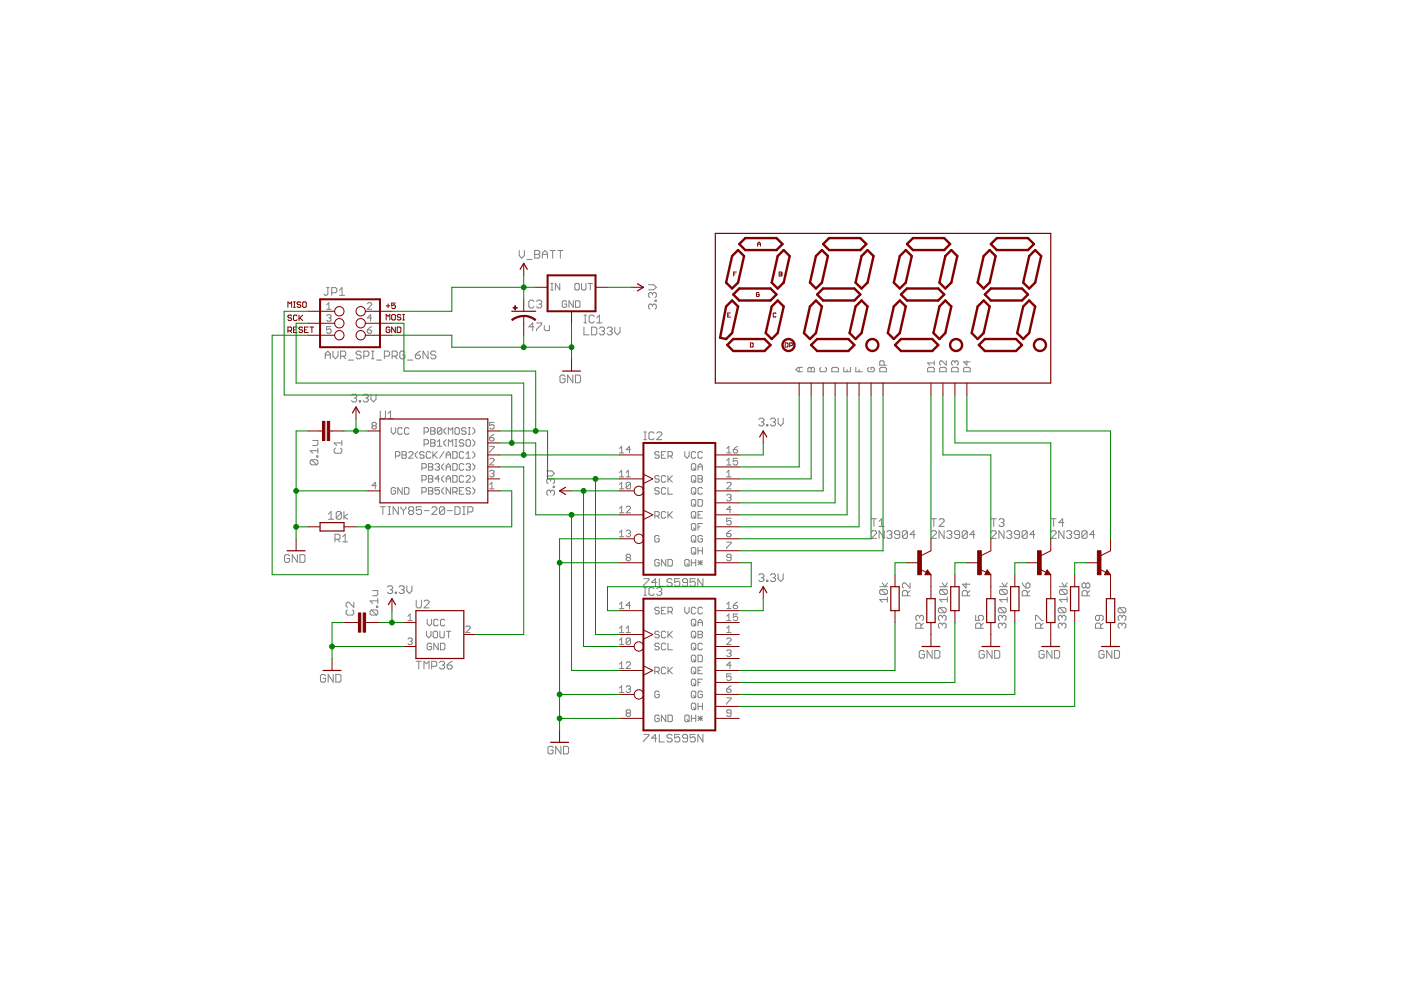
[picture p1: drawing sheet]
<svg xmlns="http://www.w3.org/2000/svg" width="297mm" height="210mm" viewBox="0 0 297 210" stroke-linecap="round" stroke-linejoin="round" font-family="sans-serif">
<g fill="none" stroke="#808080" stroke-width=".21">
<path d="M110.1 53.1v1.1l.5 .5 .6-.5v-1.1M111.7 55h1.1M113.4 53.1h.8l.2 .3v.3l-.2 .2 .2 .3v.3l-.2 .2h-.8zM113.4 53.9h.8M115 53.9h1.1M115 54.7v-1l.5-.6 .6 .6v1M116.6 53.1h1.1M117.2 53.1v1.6M118.3 53.1h1.1M118.8 53.1v1.6M69 76.1v-1.1l.5-.6 .5 .6v1.1M69 75.2h1"/>
<path d="M69.2 61h.6M69.3 67l.2-.3h.5l.2 .3-.2 .4M69.3 64.6l.4-.4v1.4M69.3 65.6h.9M69.5 61v1.3l-.3 .3h-.2l-.3-.3M69.7 67.4h.3M70 67.4l.2 .2-.2 .5h-.5l-.2-.2M70.2 69.3h-.9v.7l.7-.3 .2 .3v.4l-.2 .3h-.5l-.2-.3M70.3 62.1h.8l.3-.3v-.5l-.3-.3h-.8v1.6M70.6 74.4v1.1l.5 .6 .6-.6v-1.1M72 62.6h1M72 61.5l.5-.5v1.6"/>
<path d="M72.2 75.5h.8l.3-.3v-.5l-.3-.3h-.8v1.7M72.8 75.5l.5 .6M73.9 76.3h1.1M76.6 74.7l-.3-.3h-.5l-.3 .3v.3l.3 .2h.5l.3 .3v.3l-.3 .3h-.5l-.3-.3M77.1 75.5h.9l.2-.3v-.5l-.2-.3h-.9v1.7M77.9 64.4l.2-.2h.5l.2 .2v.2l-.9 1h.9M77.9 70h.7l.2 .4-.2 .3h-.5l-.2-.3zM78.8 74.4h.5M78.8 76.1h.5M78.8 67.4h-.9l.7-.7v1.4M78.8 69.3l-.9 .7M79 74.4v1.7"/>
<path d="M79.9 76.3h1M81.5 75.5h.8l.3-.3v-.5l-.3-.3h-.8v1.7M83.1 75.5h.8l.3-.3v-.5l-.3-.3h-.8v1.7M83.7 75.5l.5 .6M85.9 74.7l-.3-.3h-.6l-.2 .3v1.1l.2 .3h.6l.3-.3v-.6h-.6M86.4 76.3h1.1M88.1 75.2h.8l.2 .3v.3l-.2 .3h-.6l-.2-.3zM89.1 74.4l-.5 .3-.5 .5M90.8 74.4v1.7l-1.1-1.7v1.7M92.4 74.7l-.3-.3h-.5l-.3 .3v.3l.3 .2h.5l.3 .3v.3l-.3 .3h-.5l-.3-.3M113.2 63.9l-.3-.3h-.5l-.3 .3v1.1l.3 .3h.5l.3-.3M113.2 69.3h-1.1l.8-.8v1.6"/>
<path d="M113.7 63.9l.3-.3h.6l.3 .3v.3l-.3 .3M113.7 68.5h1.2v.2l-1.2 1.1v.3M114.3 64.5h.3M114.6 64.5l.3 .2v.3l-.3 .3h-.6l-.3-.3M115.4 69v.8l.3 .3h.8v-1.1M116.8 61.5h.5M116.8 60.1h.5M117 60.1v1.4M118.7 60.1v1.4l-.9-1.4v1.4M119.8 79.8l-.3-.3h-.5l-.3 .3v1.1l.3 .3h.5l.3-.3v-.6h-.5M120.1 64l-.2-.2h-.5l-.2 .2v.9l.2 .3h.5l.2-.3v-.4h-.4M121.5 79.5v1.7l-1.1-1.7v1.7"/>
<path d="M121.6 63.8v1.4l-1-1.4v1.4M121.9 60.3l.2-.2h.5l.2 .2v1l-.2 .2h-.5l-.2-.2zM122 79.5h.8l.3 .3v1.1l-.3 .3h-.8zM122 63.8h.7l.3 .2v.9l-.3 .3h-.7zM123.3 60.1v1.2l.2 .2h.5l.2-.2v-1.2M123.8 69.4v1.6h1.1M123.8 68.5h.6M123.8 66.8h.6M124.1 66.8v1.7M124.7 60.1h.9M125.2 60.1v1.4M125.4 69.4h.9l.2 .2v1.1l-.2 .3h-.9z"/>
<path d="M126 67.1l-.3-.3h-.5l-.3 .3v1.1l.3 .3h.5l.3-.3M126.5 68.5h1.1M126.5 67.4l.6-.6v1.7M127.1 69.6l.2-.2h.6l.3 .2v.3l-.3 .3M127.6 70.2h.3M127.9 70.2l.3 .2v.3l-.3 .3h-.6l-.2-.3M128.7 69.6l.3-.2h.5l.3 .2v.3l-.3 .3M129.3 70.2h.2M129.5 70.2l.3 .2v.3l-.3 .3h-.5l-.3-.3M130.3 69.4v1l.6 .6 .5-.6v-1M137.5 60.4h1.1l.5 .5-.5 .5h-1.1M138.3 64.7l-.3-.2h-.2l-.3 .2v.6l.3 .3"/>
<path d="M138.3 62.3l-.3-.3h-.2l-.3 .3v.5l.3 .3M138.3 64.7l.3-.2h.3l.2 .2v.6l-.2 .3M138.3 62.3v.2M138.3 64.7v.3M138.3 62.3l.3-.3h.3l.2 .3v.5l-.2 .3M138.9 63.6h.2v.3h-.2zM169.4 77.9v.9M170.1 77.9h-.9l-.5 .5 .5 .4h.9M171.5 77.9l.5 .2 .4-.2 .3 .2v.7h-1.4v-.7zM172 78.1v.7M174.1 77.9l-.3 .2v.5l.3 .2h.9l.2-.2v-.5l-.2-.2M176.6 77.9h.9l.3 .2v.7h-1.4v-.7z"/>
<path d="M178.9 77.9v.9h1.4v-.9M179.6 78.4v.4M181.4 77.9v.9h1.4M182.1 78.4v.4M184.2 77.9l-.2 .2v.5l.2 .2h.9l.3-.2v-.5l-.3-.2h-.4v.5M186.8 77.9h.9l.2 .2v.7h-1.4v-.7zM187.5 77.4v-.7l-.3-.2h-.4l-.3 .2v.7h1.4M196.7 78.1l.2-.2h.9l.3 .2v.7h-1.4zM198.1 76.5v.9M198.1 77h-1.4l.4 .4M199.5 77.9h.9l.2 .2v.7h-1.4v-.7zM200.6 76.5v.9l-.9-.9-.5 .2v.5l.3 .2"/>
<path d="M201.8 78.1l.2-.2h.9l.3 .2v.7h-1.4zM202.5 76.7l-.3-.2-.4 .2v.5l.2 .2M202.5 76.7l.2-.2 .5 .2v.5l-.3 .2M202.5 76.7v.3M204.3 78.1l.2-.2h1l.2 .2v.7h-1.4zM205 76.5v.9l-.7-.7h1.4M66 97.5l-.2 .2v.6l.2 .3h1.1M66 97.5h1.1l.3 .2v.6l-.3 .3M66 97.5l1.1 1.1M66.3 93.4h1.1v.8l-.3 .3h-.8M67.1 96.6h.3v.3h-.3zM67.4 95v1.1"/>
<path d="M67.4 95.6h-1.6l.5 .5M71.1 95l-.3 .3v.5l.3 .3h1.1l.3-.3v-.5l-.3-.3M72.5 93.9h-1.7l.6 .6M72.5 93.4v1.1M74.5 83.9l.3-.3h.6l.2 .3v.2l-.2 .3M75.1 84.4h.3M75.4 84.4l.2 .3v.2l-.2 .3h-.6l-.3-.3M76.2 84.9h.3v.3h-.3zM77 83.9l.3-.3h.5l.3 .3v.2l-.3 .3M77.5 84.4h.3M77.8 84.4l.3 .3v.2l-.3 .3h-.5l-.3-.3M78.6 83.6v1.1l.6 .5 .5-.5v-1.1"/>
<path d="M79.1 90.3l-.2-.3 .2-.4h.5l.2 .2-.2 .5M79.1 90.3l-.2 .2 .2 .5h.5l.2-.3-.2-.4M79.1 90.3h.5M80.6 87.1v1.4l.3 .3h.5l.3-.3v-1.4M82.3 88.8h1.1M82.3 87.7l.5-.6v1.7M83 90.7v.9l.4 .5 .5-.5v-.9M83.8 96.7h.7l.3-.2v-.5l-.3-.2h-.7v1.4M85.2 95.8h.7l.3 .2-.3 .5 .3 .4-.3 .3h-.7zM85.2 96.5h.7M85.3 90.9l-.3-.2h-.4l-.3 .2v.9l.3 .3h.4l.3-.3M86.6 96l.3-.2h.4l.3 .2v.2l-1 1h1"/>
<path d="M86.7 90.9l-.2-.2h-.5l-.2 .2v.9l.2 .3h.5l.2-.3M88.5 95.8l-.4 .4v.5l.4 .5M89.5 99.2h.6l.3-.2v-.5l-.3-.2h-.6v1.4M89.9 96l-.2-.2h-.5l-.2 .4 .2 .3h.5l.2 .4-.2 .3h-.5l-.2-.3M89.9 91.6h.7l.2-.2v-.5l-.2-.2h-.7v1.4M89.9 94.1h.7l.2-.2v-.4l-.2-.3h-.7v1.4M90.8 98.3h.7l.3 .2-.3 .5 .3 .5-.3 .2h-.7zM90.8 99h.7M91.3 96l-.2-.2h-.5l-.2 .2v.9l.2 .3h.5l.2-.3M91.3 90.7h.7l.2 .2-.2 .5 .2 .4-.2 .3h-.7zM91.3 93.2h.7l.2 .3-.2 .4 .2 .5-.2 .2h-.7zM91.3 93.9h.7"/>
<path d="M91.3 91.4h.7M91.8 95.8v1.4M92 96.5l.7 .7M92.2 98.5l.3-.2h.4l.3 .2-.3 .5M92.7 99h.2M92.7 95.8l-.9 .9M92.7 93.7l.5-.5v1.4M92.7 94.6h1M92.9 99l.3 .2-.3 .5h-.4l-.3-.2M93.7 90.9l-.3-.2h-.4l-.3 .2v.9M93.7 90.9v.9l-.3 .3h-.4l-.3-.3M93.7 90.9l-1 .9"/>
<path d="M94.1 98.3l-.4 .5v.4l.4 .5M94.1 95.8l-.9 1.4M94.6 96.5h.9M94.6 99h.9M94.6 93.2l-.5 .5v.4l.5 .5M94.6 90.7l-.5 .4v.5l.5 .5M94.6 97.2v-1l.5-.4 .4 .4v1M94.6 99.7v-.9l.5-.5 .4 .5v.9M95.1 94.6v-1.4l.4 .5 .5-.5v1.4M95.1 92.1v-1.4l.4 .4 .5-.4v1.4M96 95.8h.7l.2 .2v.9l-.2 .3h-.7zM96 98.3h.7l.2 .2v1l-.2 .2h-.7z"/>
<path d="M96.5 93.2h.4M96.5 94.6h.4M96.7 90.7h.5l.2 .2v.9l-.2 .3h-.5l-.2-.3v-.9zM96.7 93.2v1.4M98.3 93.5l-.2-.3h-.5l-.2 .3 .2 .4h.5l.2 .2-.2 .5h-.5l-.2-.2M98.3 96l-.2-.2h-.5l-.2 .2v.9l.2 .3h.5l.2-.3M98.3 98.5l-.2-.2h-.5l-.2 .2v1l.2 .2h.5l.2-.2M98.8 98.5l.2-.2h.5l.2 .2-.2 .5M98.8 90.9l-.2-.2h-.5l-.2 .2 .2 .5h.5l.2 .2-.2 .5h-.5l-.2-.3M98.8 97.2h.9M98.8 96.2l.5-.4v1.4M99 93.2h.5l.2 .3v.9l-.2 .2h-.5l-.2-.2v-.9z"/>
<path d="M99.3 99h.2M99.3 90.7h.4M99.3 92.1h.4M99.5 99l.2 .2-.2 .5h-.5l-.2-.2M99.5 90.7v1.4M100.2 98.3l.5 .5v.4l-.5 .5M100.2 95.8l.5 .4v.5l-.5 .5M100.2 90.7l.5 .4v.5l-.5 .5M100.2 93.2l.5 .5v.4l-.5 .5M103.8 97.4l.3-.2h.4l.3 .2v.2l-1 1h1M103.8 99.9l.3-.2h.4l.3 .2-.3 .5M103.8 94.6h1v.3l-1 .9v.2"/>
<path d="M103.8 92.8h.7l.3 .5-.3 .2h-.4l-.3-.2zM104.8 89.6h-1v.7l.5-.3 .5 .3v.4l-.3 .3h-.4l-.3-.3M104.8 92.1l-1 .7M115.9 99.8h1.1l.6 .6-.6 .5h-1.1M131.3 95.1l.5-.5v1.4M131.3 96h1M133.7 95.3h-.9l.7-.7v1.4M136.5 93.2h.6M136.5 91.6h.6M136.8 91.6v1.6M138.7 91.9l-.3-.3h-.5l-.3 .3v1l.3 .3h.5l.3-.3M139.2 91.9l.3-.3h.5l.3 .3v.2l-1.1 1.1h1.1"/>
<path d="M139.8 96l-.3-.2h-.4l-.3 .2 .3 .5h.4l.3 .2-.3 .5h-.4l-.3-.3M140.2 96.5h.5M141.2 95.8h-1v1.4h1M141.6 96.7h.7l.3-.2v-.5l-.3-.2h-.7v1.4M142.1 96.7l.5 .5M145.2 95.8v.9l.4 .5 .5-.5v-.9M146.8 98.3h.5l.2 .2v1l-.2 .2h-.5l-.2-.2v-1zM147 99.2l.5 .5M147.5 96l-.2-.2h-.5l-.2 .2v.9l.2 .3h.5l.2-.3M148 99.7v-.9l.5-.5 .4 .5v.9M148 99h.9M148.9 96l-.2-.2h-.5l-.2 .2v.9l.2 .3h.5l.2-.3"/>
<path d="M154.1 95.1l.4-.5v1.4M154.1 97.6l.4-.4v1.4M154.1 96h.9M154.1 98.6h.9M155.5 95.3h.7l.2 .5-.2 .2h-.5l-.2-.2zM156.4 94.6l-.9 .7M156.4 97.2h-.9v.7l.7-.3 .2 .3v.4l-.2 .3h-.5l-.2-.3M160.9 88.9l.2-.2h.6l.3 .2v.3l-.3 .3M161.4 89.5h.3M161.7 89.5l.3 .2v.3l-.3 .3h-.6l-.2-.3M162.5 90h.3v.3h-.3zM163.3 88.9l.3-.2h.5l.3 .2v.3l-.3 .3"/>
<path d="M163.9 89.5h.2M164.1 89.5l.3 .2v.3l-.3 .3h-.5l-.3-.3M165 88.7v1l.5 .6 .6-.6v-1M61.4 117.9l-.3-.3h-.5l-.3 .3v1.1l.3 .2h.5l.3-.2v-.6h-.5M63 117.6v1.6l-1-1.6v1.6M63.6 117.6h.8l.3 .3v1.1l-.3 .2h-.8zM69.6 109l.6-.5v1.6M69.6 110.1h1.1M71 114.3h.8l.3-.2v-.6l-.3-.2h-.8v1.6M71.5 114.3l.6 .6M72.4 108.7v1.1l-.3 .3h-.6l-.2-.3M72.4 108.7l-.3-.2h-.6l-.2 .2v1.1"/>
<path d="M72.4 108.7l-1.1 1.1M72.6 114.9h1.1M72.6 113.8l.6-.5v1.6M72.9 108.5v1.6M73.7 109l-.8 .6 .8 .5M79.8 103h-.9l.7-.7v1.4M80.6 107.4h1.1M81.2 107.4v1.7M82.3 107.4h.5M82.3 109.1h.5M82.5 107.4v1.7M83.9 103.6l-.2-.2h-.5l-.2 .2v.9l.2 .3h.5l.2-.3v-.4h-.5"/>
<path d="M84.5 107.4v1.7l-1.1-1.7v1.7M85 107.4v.3l.5 .6M85.3 103.4v1.4l-1-1.4v1.4M85.5 108.3v.8M85.8 103.4h.7l.2 .2v.9l-.2 .3h-.7zM86.1 107.4v.3l-.6 .6M86.9 108.3l-.3-.3v-.3l.3-.3h.5l.3 .3v.3l-.3 .3M86.9 108.3l-.3 .2v.3l.3 .3h.5l.3-.3v-.3l-.3-.2M86.9 108.3h.5M89.4 107.4h-1.1v.9l.5-.3h.3l.3 .3v.5l-.3 .3h-.6l-.2-.3M89.5 104.3h.6l.3-.2v-.5l-.3-.2h-.6v1.4M89.5 101.8h.6l.3-.3v-.4l-.3-.3h-.6v1.4"/>
<path d="M89.9 108.3h1.1M90.8 103.4h.7l.3 .2-.3 .5 .3 .4-.3 .3h-.7zM90.8 100.8h.7l.3 .3-.3 .4 .3 .5-.3 .2h-.7zM90.8 101.5h.7M90.8 104.1h.7M91.5 107.7l.3-.3h.6l.2 .3v.3l-1.1 1.1h1.1M93.2 101.5h-1l.7-.7v1.4M93.2 103.4h-1v.7l.7-.3 .3 .3v.4l-.3 .3h-.4l-.3-.3M94.1 103.4l-.4 .4v.5l.4 .5M94.1 100.8l-.4 .5v.5l.4 .4M94.3 107.7l-.3-.3h-.5l-.3 .3v1.1M94.3 107.7v1.1l-.3 .3h-.5l-.3-.3"/>
<path d="M94.3 107.7l-1.1 1.1M94.6 101.5h.9M94.6 102.2v-.9l.5-.5 .4 .5v.9M94.8 108.3h1.1M95.5 103.4v1.4l-.9-1.4v1.4M96 104.3h.7l.2-.2v-.5l-.2-.2h-.7v1.4M96 100.8h.7l.2 .3v.9l-.2 .2h-.7zM96.5 107.4h.8l.2 .3v1.1l-.2 .3h-.8zM96.5 104.3l.4 .5M97.4 104.1h.5M98.1 107.4h.5M98.1 109.1h.5"/>
<path d="M98.3 101.1l-.2-.3h-.5l-.2 .3v.9l.2 .2h.5l.2-.2M98.3 103.4h-.9v1.4h.9M98.4 107.4v1.7M98.8 101.1l.2-.3h.5l.2 .3v.2l-.9 .9h.9M99.2 108.5h.8l.3-.2v-.6l-.3-.3h-.8v1.7M99.7 103.6l-.2-.2h-.5l-.2 .4 .2 .3h.5l.2 .4-.2 .3h-.5l-.2-.3M100.2 103.4l.5 .4v.5l-.5 .5M100.2 100.8l.5 .5v.5l-.5 .4M103.8 103.7h1M103.8 102.7l.5-.4v1.4M104.3 100.4h.2M104.5 100.4l.3 .2-.3 .5h-.4l-.3-.2"/>
<path d="M116.7 104.2l-.2-.3h-.3l-.3 .3v.6l.3 .2M116.7 101.7l-.2-.2h-.3l-.3 .2v.6l.3 .3M116.7 104.2l.3-.3h.3l.3 .3v.6l-.3 .2M116.7 101.7v.3M116.7 104.2v.3M116.7 101.7l.3-.2h.3l.3 .2v.6l-.3 .3M117.3 103.1h.3v.3h-.3zM131.3 101.1h1M131.3 103.7h1M131.3 113.8h1M131.3 102.7l.5-.4v1.4M131.3 100.2l.5-.5v1.4"/>
<path d="M131.3 107.8l.5-.5v1.4M131.3 112.9l.5-.5v1.4M131.3 108.7h1M132.8 101.1h.9M132.8 107.6l.2-.3h.5l.2 .3v.2l-.9 .9h.9M132.8 112.6l.2-.2h.5l.2 .2-.2 .5M132.8 100.2l.4-.5v1.4M133 118.2l-.2 .2 .2 .5h.5l.2-.2-.2-.5M133 118.2l-.2-.2 .2-.5h.5l.2 .2-.2 .5M133 118.2h.5M133.2 113.1h.3M133.5 113.1l.2 .2-.2 .5h-.5l-.2-.2"/>
<path d="M133.7 102.5l-.2-.2h-.5l-.2 .2v.9M133.7 102.5v.9l-.2 .3h-.5l-.2-.3M133.7 102.5l-.9 .9M138.8 109.4h.7l.3-.2v-.5l-.3-.2h-.7v1.4M139.3 109.4l.5 .5M139.8 101.1l-.3-.3h-.4l-.3 .3 .3 .4h.4l.3 .3-.3 .4h-.4l-.3-.2M139.8 103.6l-.3-.2h-.4l-.3 .2 .3 .5h.4l.3 .2-.3 .5h-.4l-.3-.3M139.8 113.8l-.3-.3h-.4l-.3 .3v.9l.3 .2h.4l.3-.2v-.5h-.5M139.8 118.9l-.3-.3h-.4l-.3 .3v.9l.3 .2h.4l.3-.2v-.5h-.5M141.2 108.7l-.3-.2h-.4l-.3 .2v.9l.3 .3h.4l.3-.3M141.2 101.1l-.3-.3h-.4l-.3 .3v.9l.3 .2h.4l.3-.2M141.2 103.6l-.3-.2h-.4l-.3 .2v.9l.3 .3h.4l.3-.3"/>
<path d="M141.2 118.6v1.4l-1-1.4v1.4M141.6 103.4v1.4h1M141.6 100.8v1.4M141.6 108.5v1.4M141.6 118.6h.7l.3 .3v.9l-.3 .2h-.7zM141.9 101.5l.7 .7M141.9 109.2l.7 .7M142.6 100.8l-1 1M142.6 108.5l-1 .9M145.2 118.9l.2-.3h.5l.2 .3v.9l-.2 .2h-.5l-.2-.2zM145.6 119.5l.5 .5M146.6 118.6v1.4"/>
<path d="M146.6 119.3h.9M146.8 108.5h.5l.2 .2v.9l-.2 .3h-.5l-.2-.3v-.9zM146.8 103.4h.5l.2 .2v.9l-.2 .3h-.5l-.2-.3v-.9zM146.8 100.8h.5l.2 .3v.9l-.2 .2h-.5l-.2-.2v-.9zM146.8 105.9h.5l.2 .3v.9l-.2 .2h-.5l-.2-.2v-.9zM146.8 111h.5l.2 .2v1l-.2 .2h-.5l-.2-.2v-1zM146.8 113.5h.5l.2 .3v.9l-.2 .2h-.5l-.2-.2v-.9zM146.8 116.1h.5l.2 .2v.9l-.2 .3h-.5l-.2-.3v-.9zM147 101.8l.5 .4M147 104.3l.5 .5M147 106.8l.5 .5M147 109.4l.5 .5"/>
<path d="M147 111.9l.5 .5M147 114.5l.5 .4M147 117l.5 .5M147.5 118.6v1.4M148 100.8h.7l.2 .3-.2 .4 .2 .5-.2 .2h-.7zM148 105.9h.7l.2 .3v.9l-.2 .2h-.7zM148 116.1v1.4M148 101.5h.7M148 109.2h.5M148 111.7h.5M148 116.8h.9M148 119.3h.9"/>
<path d="M148 118.9l.9 .9M148.5 118.9v.9M148.9 108.5h-.9v1.4h.9M148.9 103.6l-.2-.2h-.5l-.2 .2v.9l.2 .3h.5l.2-.3M148.9 111h-.9v1.4M148.9 113.8l-.2-.3h-.5l-.2 .3v.9l.2 .2h.5l.2-.2v-.5h-.4M148.9 116.1v1.4M148.9 118.9l-.9 .9M154.1 102.5l.2-.2h.5l.2 .2v.2l-.9 1h.9M154.1 100.2l.4-.5v1.4M154.1 101.1h.9M154.1 105l.2-.2h.5l.2 .2-.2 .5"/>
<path d="M154.1 113.1h.7l.2 .5-.2 .2h-.5l-.2-.2zM154.1 115h.9v.2l-.9 .9v.3M154.5 105.5h.3M154.8 105.5l.2 .2-.2 .5h-.5l-.2-.2M155 108h-.9l.7-.7v1.4M155 109.9h-.9v.7l.7-.3 .2 .3v.4l-.2 .3h-.5l-.2-.3M155 118.2h-.7l-.2-.2 .2-.5h.5l.2 .2v1l-.2 .2h-.5l-.2-.2M155 112.4l-.9 .7M184.7 112.8l.3-.3h.6l.2 .3v.3l-1.1 1.1h1.1M184.7 110h1.1M185.3 110v1.6M186.4 111.6h1.1"/>
<path d="M186.4 110.5l.5-.5v1.6M187.5 112.5v1.7l-1.1-1.7v1.7M188 112.8l.3-.3h.5l.3 .3v.3l-.3 .2M188.6 113.3h.2M188.8 113.3l.3 .3v.3l-.3 .3h-.5l-.3-.3M190.8 113.3h-.9l-.2-.2v-.3l.2-.3h.6l.3 .3v1.1l-.3 .3h-.6l-.2-.3M192.4 112.8v1.1l-.3 .3h-.5l-.3-.3M192.4 112.8l-.3-.3h-.5l-.3 .3v1.1M192.4 112.8l-1.1 1.1M194 113.3h-1.1l.9-.8v1.7M197.4 112.8l.3-.3h.6l.2 .3v.3l-1.1 1.1h1.1M197.4 110h1.1"/>
<path d="M198 110v1.6M199.1 110.3l.3-.3h.5l.3 .3v.2l-1.1 1.1h1.1M200.2 112.5v1.7l-1.1-1.7v1.7M200.7 112.8l.3-.3h.5l.3 .3v.3l-.3 .2M201.3 113.3h.2M201.5 113.3l.3 .3v.3l-.3 .3h-.5l-.3-.3M203.5 113.3h-.9l-.2-.2v-.3l.2-.3h.6l.3 .3v1.1l-.3 .3h-.6l-.2-.3M205.1 112.8v1.1l-.3 .3h-.5l-.3-.3M205.1 112.8l-.3-.3h-.5l-.3 .3v1.1M205.1 112.8l-1.1 1.1M206.7 113.3h-1.1l.8-.8v1.7M210.1 112.8l.3-.3h.6l.2 .3v.3l-1.1 1.1h1.1"/>
<path d="M210.1 110h1.1M210.7 110v1.6M211.8 110.3l.2-.3h.6l.3 .3v.2l-.3 .3M212.3 110.8h.3M212.6 110.8l.3 .3v.2l-.3 .3h-.6l-.2-.3M212.9 112.5v1.7l-1.1-1.7v1.7M213.4 112.8l.3-.3h.5l.3 .3v.3l-.3 .2M214 113.3h.2M214.2 113.3l.3 .3v.3l-.3 .3h-.5l-.3-.3M216.1 113.3h-.8l-.2-.2v-.3l.2-.3h.6l.2 .3v1.1l-.2 .3h-.6l-.2-.3M217.8 112.8v1.1l-.3 .3h-.5l-.3-.3M217.8 112.8l-.3-.3h-.5l-.3 .3v1.1"/>
<path d="M217.8 112.8l-1.1 1.1M219.4 113.3h-1.1l.8-.8v1.7M222.8 112.8l.3-.3h.6l.2 .3v.3l-1.1 1.1h1.1M222.8 110h1.1M223.4 110v1.6M225.6 112.5v1.7l-1.1-1.7v1.7M225.6 110.8h-1.1l.8-.8v1.6M226.1 112.8l.3-.3h.5l.3 .3v.3l-.3 .2M226.7 113.3h.2M226.9 113.3l.3 .3v.3l-.3 .3h-.5l-.3-.3M228.8 113.3h-.8l-.2-.2v-.3l.2-.3h.6l.2 .3v1.1l-.2 .3h-.6l-.2-.3M230.5 112.8v1.1l-.3 .3h-.5l-.3-.3"/>
<path d="M230.5 112.8l-.3-.3h-.5l-.3 .3v1.1M230.5 112.8l-1.1 1.1M232.1 113.3h-1.1l.8-.8v1.7M73.7 129.3l-.3 .3v.5l.3 .3h1l.3-.3v-.5l-.3-.3M75 127.7v1.1l-1.1-1.1h-.2l-.3 .3v.5l.3 .3M78.7 129.3l-.2 .3v.5l.2 .3h1.1M78.7 129.3h1.1l.3 .3v.5l-.3 .3M78.7 129.3l1.1 1.1M79 125.2h1.1v.8l-.3 .3h-.8M79.8 128.5h.3v.3h-.3zM80.1 126.9v1.1M80.1 127.4h-1.6l.5 .6"/>
<path d="M82.1 124.5l.3-.3h.6l.2 .3v.3l-.2 .2M82.7 125h.3M83 125l.2 .3v.3l-.2 .2h-.6l-.3-.2M83.8 125.6h.3v.2h-.3zM84.6 124.5l.3-.3h.5l.3 .3v.3l-.3 .2M85.2 125h.2M85.4 125l.3 .3v.3l-.3 .2h-.5l-.3-.2M86.3 124.2v1.1l.5 .5 .5-.5v-1.1M86.5 135.5l.2-.2h.5l.2 .2-.2 .5M86.5 131.6h.9M86.5 130.7l.5-.5v1.4M87 136h.2"/>
<path d="M87.2 136l.2 .2-.2 .5h-.5l-.2-.3M88.2 127.3v1.3l.3 .3h.6l.2-.3v-1.3M89.9 127.5l.2-.2h.6l.3 .2v.3l-1.1 1.1h1.1M90.4 133.8v1l.5 .4 .5-.4v-1M90.6 131.3v.9l.4 .5 .5-.5v-.9M91.5 136.6l-.2-.2h-.5l-.2 .2v.9l.2 .3h.5l.2-.3v-.4h-.5M91.8 134.1l.3-.3h.4l.3 .3v.9l-.3 .2h-.4l-.3-.2zM92.9 131.5l-.2-.2h-.5l-.2 .2v1l.2 .2h.5l.2-.2M92.9 136.4v1.4l-.9-1.4v1.4M93.3 133.8v1.2l.2 .2h.5l.2-.2v-1.2M93.4 136.4h.7l.2 .2v.9l-.2 .3h-.7zM94.3 131.5l-.2-.2h-.5l-.2 .2v1l.2 .2h.5l.2-.2"/>
<path d="M94.7 133.8h.9M95.1 133.8v1.4M98.7 133l.3-.3h.4l.3 .3v.2l-1 .9h1M131.3 128.1l.5-.4v1.4M131.3 133.2l.5-.5v1.4M131.3 135.7l.5-.4v1.4M131.3 134.1h1M131.3 136.7h1M131.3 129.1h1M132.8 133.2l.4-.5v1.4M132.8 134.1h.9M133.7 135.5l-.2-.2h-.5l-.2 .2v.9"/>
<path d="M133.7 135.5v.9l-.2 .3h-.5l-.2-.3M133.7 128.4h-.9l.7-.7v1.4M133.7 135.5l-.9 .9M136.5 122.7h1.1v.3l-1.1 1v.3M136.5 126.2h.6M136.5 124.6h.6M136.8 124.6v1.6M138.7 124.9l-.3-.3h-.5l-.3 .3v1l.3 .3h.5l.3-.3M139.2 123.5h-1.1l.9-.8v1.6M139.2 124.9l.3-.3h.5l.3 .3v.2l-.3 .3M139.8 129l-.3-.2h-.4l-.3 .2 .3 .5h.4l.3 .2-.3 .5h-.4l-.3-.3M139.8 134.1l-.3-.3h-.4l-.3 .3 .3 .4h.4l.3 .3-.3 .4h-.4l-.3-.2"/>
<path d="M139.8 136.6l-.3-.2h-.4l-.3 .2 .3 .5h.4l.3 .2-.3 .5h-.4l-.3-.3M139.8 125.4h.2M139.8 122.7v1.6h1.1M140 125.4l.3 .3v.2l-.3 .3h-.5l-.3-.3M140.2 129.5h.5M141.2 136.6l-.3-.2h-.4l-.3 .2v.9l.3 .3h.4l.3-.3M141.2 128.8h-1v1.4h1M141.2 134.1l-.3-.3h-.4l-.3 .3v.9l.3 .2h.4l.3-.2M141.6 129.7h.7l.3-.2v-.5l-.3-.2h-.7v1.4M141.6 133.8v1.4M141.6 136.4v1.4h1M141.9 134.5l.7 .7"/>
<path d="M142.1 129.7l.5 .5M142.5 123l-.3-.3h-.5l-.3 .3v.2l.3 .3h.5l.3 .3v.2l-.3 .3h-.5l-.3-.3M142.6 133.8l-1 1M144.1 122.7h-1.1v.8l.6-.3h.3l.2 .3v.5l-.2 .3h-.6l-.3-.3M145.2 128.8v.9l.4 .5 .5-.5v-.9M145.8 123.5h-.9l-.2-.3v-.2l.2-.3h.6l.3 .3v1l-.3 .3h-.6l-.2-.3M146.6 134.1l.2-.3h.5l.2 .3v.9l-.2 .2h-.5l-.2-.2zM146.6 139.1l.2-.2h.5l.2 .2v1l-.2 .2h-.5l-.2-.2zM146.6 131.5l.2-.2h.5l.2 .2v1l-.2 .2h-.5l-.2-.2zM146.6 136.6l.2-.2h.5l.2 .2v.9l-.2 .3h-.5l-.2-.3zM147 134.8l.5 .4M147 137.3l.5 .5"/>
<path d="M147 139.8l.5 .5M147 132.2l.5 .5M147.4 122.7h-1.1v.8l.6-.3h.2l.3 .3v.5l-.3 .3h-.5l-.3-.3M147.5 129l-.2-.2h-.5l-.2 .2v.9l.2 .3h.5l.2-.3M148 132.7v-.9l.5-.5 .4 .5v.9M148 133.8h.7l.2 .3-.2 .4 .2 .5-.2 .2h-.7zM148 138.9h.7l.2 .2v1l-.2 .2h-.7zM148 134.5h.7M148 132h.9M148.9 129l-.2-.2h-.5l-.2 .2v.9l.2 .3h.5l.2-.3M148.9 136.6l-.2-.2h-.5l-.2 .2v.9l.2 .3h.5l.2-.3M149 122.7v1.6l-1-1.6v1.6"/>
<path d="M154.1 128.1l.4-.4v1.4M154.1 130.7l.4-.5v1.4M154.1 133.2l.4-.5v1.4M154.1 135.5l.2-.2h.5l.2 .2v.2l-.9 1h.9M154.1 138l.2-.2h.5l.2 .2-.2 .5M154.1 134.1h.9M154.1 129.1h.9M154.1 131.6h.9M154.5 138.5h.3M154.8 138.5l.2 .2-.2 .5h-.5l-.2-.2M155.5 128.4h.7l.2 .4-.2 .3h-.5l-.2-.3zM156.4 130.2h-.9v.7l.4-.2 .5 .2v.5l-.2 .2h-.5l-.2-.2"/>
<path d="M156.4 127.7l-.9 .7M160.9 121.9l.2-.2h.6l.3 .2v.3l-.3 .3M161.4 122.5h.3M161.7 122.5l.3 .2v.3l-.3 .3h-.6l-.2-.3M162.5 123h.3v.3h-.3zM163.3 121.9l.3-.2h.5l.3 .2v.3l-.3 .3M163.9 122.5h.2M164.1 122.5l.3 .2v.3l-.3 .3h-.5l-.3-.3M165 121.7v1l.5 .6 .6-.6v-1M186.5 124.4h1.7M186.8 125h1.1l.3 .2v.6l-.3 .2M186.8 125l-.3 .2v.6l.3 .2h1.1"/>
<path d="M186.8 125l1.1 1M187.1 123.6l.5 .8 .6-.8M188.2 127.1h-1.7l.6 .6M188.2 126.6v1.1M192.4 126.3v-.8l-.2-.3h-.6l-.3 .3v.8h1.7M193 123.6v1.1l-1.1-1.1h-.3l-.3 .3v.5l.3 .3M193 125.2l-.6 .6M195 130.7l-.3-.2h-.3l-.2 .2v.6l.2 .3M195 130.7l.3-.2h.2l.3 .2v.6l-.3 .3M195 130.7v.3M195.3 133.2v-.8l-.3-.3h-.6l-.2 .3v.8h1.6M195.8 132.1l-.5 .6"/>
<path d="M196 138.2l-.3-.3h-.5l-.3 .3v1.1l.3 .3h.5l.3-.3v-.6h-.5M197.6 137.9v1.7l-1-1.7v1.7M198.2 137.9h.8l.3 .3v1.1l-.3 .3h-.8zM199.2 124.4h1.7M199.2 128.8l-.2 .3v.5l.2 .3h1.1M199.2 128.8h1.1l.3 .3v.5l-.3 .3M199.2 128.8l1.1 1.1M199.5 125l-.3 .2v.6l.3 .2h1.1M199.5 125h1.1l.3 .2v.6l-.3 .2M199.5 125l1.1 1M199.8 123.6l.5 .8 .6-.8M199.8 130.7l.3-.2h.2l.3 .2v.6l-.3 .3"/>
<path d="M199.8 132.4l-.3-.3h-.3l-.2 .3v.5l.2 .3M199.8 130.7l-.3-.2h-.3l-.2 .2v.6l.2 .3M199.8 132.4l.3-.3h.2l.3 .3v.5l-.3 .3M199.8 130.7v.3M199.8 132.4v.3M200.9 127.1h-1.7l.6 .6M200.9 126.6v1.1M204.8 123.6v1.1l-.8-.8h1.7M205.1 126.3v-.8l-.3-.3h-.5l-.3 .3v.8h1.7M205.7 125.2l-.6 .6M206.9 130.5v1.1h.8l-.3-.6v-.3l.3-.2h.5l.3 .2v.6l-.3 .3M208 133.2v-.8l-.3-.3h-.6l-.2 .3v.8h1.6"/>
<path d="M208.5 132.1l-.5 .6M208.7 138.2l-.3-.3h-.5l-.3 .3v1.1l.3 .3h.5l.3-.3v-.6h-.5M210.3 137.9v1.7l-1-1.7v1.7M210.9 137.9h.8l.3 .3v1.1l-.3 .3h-.8zM211.9 124.4h1.7M211.9 128.8l-.2 .3v.5l.2 .3h1.1M211.9 128.8h1.1l.3 .3v.5l-.3 .3M211.9 128.8l1.1 1.1M212.2 125l-.3 .2v.6l.3 .2h1.1M212.2 125h1.1l.3 .2v.6l-.3 .2M212.2 125l1.1 1M212.5 123.6l.5 .8 .6-.8"/>
<path d="M212.5 132.4l-.3-.3h-.3l-.2 .3v.5l.2 .3M212.5 132.4l.2-.3h.3l.3 .3v.5l-.3 .3M212.5 130.7l-.3-.2h-.3l-.2 .2v.6l.2 .3M212.5 130.7l.2-.2h.3l.3 .2v.6l-.3 .3M212.5 130.7v.3M212.5 132.4v.3M213.6 127.1h-1.7l.6 .6M213.6 126.6v1.1M216.7 123.6l.3 .5 .5 .6M217.5 123.9l.3-.3h.3l.3 .3v.5l-.3 .3h-.6zM217.8 126.3v-.8l-.3-.3h-.5l-.3 .3v.8h1.7M218.4 125.2l-.6 .6"/>
<path d="M219.6 131.6v-1.1h.2l1.1 1.1h.3M220.7 133.2v-.8l-.3-.3h-.6l-.2 .3v.8h1.6M221.2 132.1l-.5 .6M221.4 138.2l-.3-.3h-.5l-.3 .3v1.1l.3 .3h.5l.3-.3v-.6h-.5M223 137.9v1.7l-1.1-1.7v1.7M223.6 137.9h.8l.3 .3v1.1l-.3 .3h-.8zM224.6 124.4h1.7M224.6 128.8l-.2 .3v.5l.2 .3h1.1M224.6 128.8h1.1l.3 .3v.5l-.3 .3M224.6 128.8l1.1 1.1M224.9 125l-.3 .2v.6l.3 .2h1.1M224.9 125h1.1l.3 .2v.6l-.3 .2"/>
<path d="M224.9 125l1.1 1M225.2 132.4l-.3-.3h-.3l-.2 .3v.5l.2 .3M225.2 132.4l.2-.3h.3l.3 .3v.5l-.3 .3M225.2 130.7l-.3-.2h-.3l-.2 .2v.6l.2 .3M225.2 130.7l.2-.2h.3l.3 .2v.6l-.3 .3M225.2 130.7v.3M225.2 132.4v.3M225.2 123.6l.5 .8 .6-.8M226.3 127.1h-1.7l.6 .6M226.3 126.6v1.1M230.2 123.9l-.2-.3h-.3l-.3 .3v.5l.3 .3h.3l.2-.3M230.2 123.9l.3-.3h.3l.3 .3v.5l-.3 .3h-.3l-.3-.3"/>
<path d="M230.2 123.9v.5M230.5 126.3v-.8l-.3-.3h-.5l-.3 .3v.8h1.7M231.1 125.2l-.6 .6M233.1 130.5v.8l-.3 .3h-.3l-.2-.3v-.6l.2-.2h1.1l.3 .2v.6l-.3 .3M233.3 133.2v-.8l-.2-.3h-.6l-.2 .3v.8h1.6M233.9 132.1l-.6 .6M234.1 138.2l-.3-.3h-.5l-.3 .3v1.1l.3 .3h.5l.3-.3v-.6h-.5M235.7 137.9v1.7l-1.1-1.7v1.7M236.3 137.9h.8l.3 .3v1.1l-.3 .3h-.8zM237.3 128.8l-.2 .3v.5l.2 .3h1.1M237.3 128.8h1.1l.3 .3v.5l-.3 .3M237.3 128.8l1.1 1.1"/>
<path d="M237.9 132.4l-.3-.3h-.3l-.2 .3v.5l.2 .3M237.9 132.4l.2-.3h.3l.3 .3v.5l-.3 .3M237.9 130.7l-.3-.2h-.3l-.2 .2v.6l.2 .3M237.9 130.7l.2-.2h.3l.3 .2v.6l-.3 .3M237.9 130.7v.3M237.9 132.4v.3M69 143.3l-.3-.3h-.5l-.3 .3v1.1l.3 .2h.5l.3-.2v-.6h-.5M70.7 143v1.6l-1.1-1.6v1.6M71.2 143h.8l.3 .3v1.1l-.3 .2h-.8zM88.2 140.2h1.1M88.8 140.2v1.6M89.9 141.8v-1.6l.5 .5 .6-.5v1.6"/>
<path d="M91.5 141.3h.8l.3-.3v-.5l-.3-.3h-.8v1.6M93.2 140.5l.2-.3h.6l.3 .3v.2l-.3 .3M93.7 141h.3M94 141l.3 .3v.3l-.3 .2h-.6l-.2-.2M94.8 141h.8l.3 .3v.3l-.3 .2h-.5l-.3-.2zM95.9 140.2l-.6 .3-.5 .5M117.3 158.5l-.3-.3h-.5l-.3 .3v1.1l.3 .3h.5l.3-.3v-.6h-.6M118.9 158.2v1.7l-1.1-1.7v1.7M119.5 158.2h.8l.2 .3v1.1l-.2 .3h-.8zM131.3 140.8l.5-.5v1.4M131.3 145.9l.5-.5v1.4M131.3 146.8h1"/>
<path d="M131.3 141.7h1M132.8 140.6l.2-.3h.5l.2 .3v.2l-.9 .9h.9M132.8 145.6l.2-.2h.5l.2 .2-.2 .5M133 151.2l-.2 .2 .2 .5h.5l.2-.2-.2-.5M133 151.2l-.2-.2 .2-.5h.5l.2 .2-.2 .5M133 151.2h.5M133.2 146.1h.3M133.5 146.1l.2 .2-.2 .5h-.5l-.2-.2M136.5 155.7h1.1v.3l-1.1 1.1v.2M138.8 142.4h.7l.3-.2v-.5l-.3-.2h-.7v1.4M139.2 156.5h-1.1l.9-.8v1.6M139.3 142.4l.5 .5"/>
<path d="M139.8 146.8l-.3-.3h-.4l-.3 .3v.9l.3 .2h.4l.3-.2v-.5h-.5M139.8 151.8l-.3-.2h-.4l-.3 .2v1l.3 .2h.4l.3-.2v-.5h-.5M139.8 155.7v1.6h1.1M141.2 141.7l-.3-.2h-.4l-.3 .2v.9l.3 .3h.4l.3-.3M141.2 151.6v1.4l-1-1.4v1.4M141.6 141.5v1.4M141.6 151.6h.7l.3 .2v1l-.3 .2h-.7zM141.9 142.2l.7 .7M142.5 156l-.3-.3h-.5l-.3 .3v.2l.3 .3h.5l.3 .3v.3l-.3 .2h-.5l-.3-.2M142.6 141.5l-1 .9M144.1 155.7h-1.1v.8l.9-.3 .2 .3v.6l-.2 .2h-.6l-.3-.2M145.4 151.6h.5l.2 .2v1l-.2 .2h-.5l-.2-.2v-1z"/>
<path d="M145.6 152.5l.5 .5M145.8 156.5h-.9l-.2-.3v-.2l.2-.3h.6l.3 .3v1.1l-.3 .2h-.6l-.2-.2M146.6 141.7l.2-.2h.5l.2 .2v.9l-.2 .3h-.5l-.2-.3zM146.6 144.2l.2-.2h.5l.2 .2v1l-.2 .2h-.5l-.2-.2zM146.6 146.8l.2-.3h.5l.2 .3v.9l-.2 .2h-.5l-.2-.2zM146.6 149.3l.2-.2h.5l.2 .2v.9l-.2 .3h-.5l-.2-.3zM146.6 151.6v1.4M146.6 152.3h.9M147 142.4l.5 .5M147 144.9l.5 .5M147 147.5l.5 .4M147 150l.5 .5"/>
<path d="M147.4 155.7h-1.1v.8l.6-.3h.2l.3 .3v.6l-.3 .2h-.5l-.3-.2M147.5 151.6v1.4M148 149.1v1.4M148 142.2h.5M148 144.7h.5M148 149.8h.9M148 152.3h.9M148 151.8l.9 1M148.5 151.8v1M148.9 151.8l-.9 1M148.9 141.5h-.9v1.4h.9M148.9 144h-.9v1.4"/>
<path d="M148.9 146.8l-.2-.3h-.5l-.2 .3v.9l.2 .2h.5l.2-.2v-.5h-.4M148.9 149.1v1.4M149 155.7v1.6l-1-1.6v1.6M154.1 146.1h.7l.2 .5-.2 .2h-.5l-.2-.2zM154.1 148h.9v.2l-.9 .9v.3M155 142.9h-.9v.7l.4-.3 .5 .3v.4l-.2 .3h-.5l-.2-.3M155 151.2h-.7l-.2-.2 .2-.5h.5l.2 .2v1l-.2 .2h-.5l-.2-.2M155 141h-.9l.7-.7v1.4M155 145.4l-.9 .7"/>
</g>
<g fill="none" stroke="#800000" stroke-width=".25">
<path d="M110.3 57.1l.7-1.3 .8 1.3M151.7 49.5h71.1v31.7h-71.1zM108.5 66h5.1M119.3 78.7h3.8M135.1 60.2l1.3 .7-1.3 .8M74.7 87.6l.8-1.3 .7 1.3M80.6 88.8h22.8v17.8h-22.8zM161.1 92.6l.7-1.2 .8 1.2M60.9 116.8h3.8M67.9 110.8h5v1.8h-5zM119.9 103.3l-1.3 .8 1.3 .7M82.3 128.2l.8-1.3 .8 1.3"/>
<path d="M88.2 129.5h10.1v10.1h-10.1zM161.1 125.7l.7-1.3 .8 1.3M188.9 124.4h1.7v5.1h-1.7zM195.5 137.1h3.8M196.5 126.9h1.8v5.1h-1.8zM196.6 121.3l.1 .3h-.3l.2-.5 .5 .6h-.7M201.6 124.4h1.7v5.1h-1.7zM208.2 137.1h3.8M209.2 126.9h1.8v5.1h-1.8zM209.3 121.3l.1 .3h-.3l.2-.5 .5 .6h-.7M214.3 124.4h1.7v5.1h-1.7zM220.9 137.1h3.8"/>
<path d="M221.9 126.9h1.8v5.1h-1.8zM222 121.3l.1 .3h-.3l.2-.5 .5 .6h-.7M227 124.4h1.7v5.1h-1.7zM233.6 137.1h3.8M234.6 126.9h1.7v5.1h-1.7zM234.7 121.3l.1 .3h-.4l.3-.5 .5 .6h-.8M68.5 142.2h3.8M116.7 157.4h3.8"/>
</g>
<g fill="none" stroke="#800000" stroke-width=".51">
<path d="M156.5 53l1.3 1.3-1.3 5.6-1.3 1.3-1.3-1.3 1.3-5.6zM156.7 51.8l1.3-1.3h6.6l1.3 1.3-1.3 1.2h-6.6zM166.2 53l1.2 1.3-1.2 5.6-1.3 1.3-1.3-1.3 1.3-5.6zM174.3 53l1.2 1.3-1.2 5.6-1.3 1.3-1.3-1.3 1.3-5.6zM174.5 51.8l1.3-1.3h6.6l1.3 1.3-1.3 1.2h-6.6zM183.9 53l1.3 1.3-1.3 5.6-1.2 1.3-1.3-1.3 1.3-5.6zM190.8 54.3l1.2-1.3 1.3 1.3-1.3 5.6-1.2 1.3-1.3-1.3zM192.3 51.8l1.3-1.3h6.6l1.2 1.3-1.2 1.2h-6.6zM201.7 53l1.3 1.3-1.3 5.6-1.3 1.3-1.2-1.3 1.2-5.6zM209.8 53l1.3 1.3-1.3 5.6-1.2 1.3-1.3-1.3 1.3-5.6zM210.1 51.8l1.2-1.3h6.7l1.2 1.3-1.2 1.2h-6.7zM219.5 53l1.2 1.3-1.2 5.6-1.3 1.3-1.3-1.3 1.3-5.6z"/>
<path d="M154.2 73.2l1.3-1.3h6.6l1.3 1.3-1.3 1.2h-6.6zM155.2 63.7l1.3 1.3-1.3 5.6-1.3 1.3-1.2-.3 1.2-6.6zM155.5 62.4l1.2-1.2h6.7l1.2 1.2-1.2 1.3h-6.7zM164.9 63.7l1.3 1.3-1.3 5.6-1.3 1.3-1.3-1.3 1.3-5.6zM172 73.2l1.2-1.3h6.7l1.2 1.3-1.2 1.2h-6.7zM173 63.7l1.3 1.3-1.3 5.6-1.3 1.3-1.2-1.3 1.2-5.6zM173.2 62.4l1.3-1.2h6.6l1.3 1.2-1.3 1.3h-6.6zM182.7 63.7l1.2 1.3-1.2 5.6-1.3 1.3-1.3-1.3 1.3-5.6zM189.8 73.2l1.2-1.3h6.7l1.2 1.3-1.2 1.2h-6.7zM190.8 63.7l1.2 1.3-1.2 5.6-1.3 1.3-1.3-1.3 1.3-5.6zM191 62.4l1.3-1.2h6.6l1.3 1.2-1.3 1.3h-6.6zM200.4 63.7l1.3 1.3-1.3 5.6-1.2 1.3-1.3-1.3 1.3-5.6z"/>
<path d="M207.5 73.2l1.3-1.3h6.6l1.3 1.3-1.3 1.2h-6.6zM208.6 63.7l1.2 1.3-1.2 5.6-1.3 1.3-1.3-1.3 1.3-5.6zM208.8 62.4l1.3-1.2h6.6l1.3 1.2-1.3 1.3h-6.6zM216.9 65l1.3-1.3 1.3 1.3-1.3 5.6-1.3 1.3-1.2-1.3z"/>
<circle cx="167.2" cy="73.2" r="1.27"/>
<circle cx="185" cy="73.2" r="1.27"/>
<circle cx="202.7" cy="73.2" r="1.27"/>
<circle cx="220.5" cy="73.2" r="1.27"/>
</g>
<g fill="none" stroke="#800000" stroke-width=".21">
<path d="M111 55.8v2.6M155.6 58.1h.2M156.1 57.7h-.5v.8M160.6 52.2v-.6l.3-.3 .3 .3v.6M160.6 51.8h.6M165.2 57.7l.6 .1-.1 .3 .1 .3-.1 .1h-.5zM165.2 58.1h.5M61 65.2v-1.2l.4 .4 .4-.4v1.2M61 70.1h.6l.2-.2v-.4l-.2-.2h-.6v1.2M61.4 70.1l.4 .4M61.8 67l-.2-.2h-.3l-.3 .2 .3 .4h.3l.2 .2v.2l-.2 .2h-.3l-.3-.2M62.2 69.9h.4"/>
<path d="M62.2 65.2h.4M62.2 64h.4M62.4 64v1.2M63 67l-.2-.2h-.4l-.2 .2v.8l.2 .2h.4l.2-.2M63 69.3h-.8v1.2h.8M63.4 66.8v1.2M63.6 67.4l.6 .6M63.8 64.2l-.2-.2h-.4l-.2 .2 .2 .4h.4l.2 .2-.2 .4h-.4l-.2-.2M64.2 69.5l-.2-.2h-.4l-.2 .4 .2 .2h.4l.2 .4-.2 .2h-.4l-.2-.2M64.2 66.8l-.8 .8M64.4 64h.3l.2 .2v.8l-.2 .2h-.3l-.2-.2v-.8zM64.6 69.9h.3"/>
<path d="M65.3 66h5.7M65.3 68.5h5.7M65.3 71.1h5.7M65.3 69.3h-.7v1.2h.7M65.7 69.3h.8M66.1 69.3v1.2M77.4 66h5.7M77.4 68.5h5.7M77.4 71.1h5.7M81.9 67.8v-1.1l.4 .4 .4-.4v1.1M81.9 64.9h.8M82.3 64.5v.7"/>
<path d="M82.7 69.5l-.2-.2h-.4l-.2 .2v.8l.2 .2h.4l.2-.2v-.4h-.4M83 66.9l.2-.2h.4l.2 .2v.7l-.2 .2h-.4l-.2-.2zM83.8 64.3h-.8v.6l.4-.3 .4 .3v.3l-.2 .2h-.4l-.2-.2M83.8 69.3v1.2l-.8-1.2v1.2M84.2 69.3h.6l.2 .2v.8l-.2 .2h-.6zM85 66.9l-.2-.2h-.4l-.2 .2 .2 .4h.4l.2 .2-.2 .3h-.4l-.2-.2M85.4 66.7h.4M85.4 67.8h.4M85.6 66.7v1.1M111 63.5v2.5M111 67v4.1M113.6 60.9h2.5"/>
<path d="M121.2 66v2.5M121.2 76.1v2.6M126.3 60.9h2.5M133.9 60.9h2.5M154.3 66.8h.3M154.9 66.4h-.6v.8h.6M159.1 72.7h.4l.2 .2v.5l-.2 .2h-.4zM161 62.2l-.2-.2-.4 .2v.5l.4 .2 .2-.5h-.3M164.5 66.5l-.1-.1-.5 .1v.6l.2 .1 .4-.1M166.5 72.7h.4l.2 .2v.5l-.2 .2h-.4zM167.4 73.3h.5l.1-.1-.1-.5h-.5v.9M65.3 91.4h3.1"/>
<path d="M69.9 91.4h3M75.5 86.3v2.5M78 91.4h2.6M103.4 96.5h2.6M103.4 99h2.6M103.4 91.4h2.6M103.4 93.9h2.6M131.3 96.5h5.1M151.7 96.5h5M151.7 99h5M161.8 91.4v2.5M169.4 81.2v2.6"/>
<path d="M172 81.2v2.6M174.5 81.2v2.6M177.1 81.2v2.6M179.6 81.2v2.6M182.1 81.2v2.6M184.7 81.2v2.6M187.2 81.2v2.6M197.4 81.2v2.6M199.9 81.2v2.6M202.5 81.2v2.6M205 81.2v2.6M62.8 114.2v2.6"/>
<path d="M65.3 111.7h2.6M72.9 111.7h2.6M78 104.1h2.6M103.4 101.5h2.6M103.4 104.1h2.6M118.6 104.1h2.6M131.3 101.5h5.1M131.3 104.1h3.2M131.3 109.2h5.1M131.3 114.2h3.2M131.3 119.3h5.1M136.4 100.5l2 1-2 1"/>
<path d="M136.4 108.2l2 1-2 1M151.7 101.5h5M151.7 104.1h5M151.7 106.6h5M151.7 109.2h5M151.7 111.7h5M151.7 114.2h5M151.7 116.8h5M151.7 119.3h5M192.3 119.3h2.5M197.4 114.2v2.6l-2.1 1M205 119.3h2.5"/>
<path d="M210.1 114.2v2.6l-2.1 1M217.7 119.3h2.5M222.8 114.2v2.6l-2.1 1M230.4 119.3h2.5M235.5 114.2v2.6l-2.1 1M70.4 139.6v2.6M72.9 132h3.1M77.5 132h3.1M83.1 126.9v2.6M85.6 137.1h2.6M85.6 132h2.6M98.3 134.5h2.6"/>
<path d="M131.3 134.5h5.1M131.3 137.1h3.2M131.3 129.5h5.1M136.4 133.6l2 .9-2 1M151.7 134.5h5M151.7 137.1h5M151.7 139.6h5M151.7 129.5h5M151.7 132h5M161.8 124.4v2.5M189.8 121.9v2.5M189.8 129.5v2.5"/>
<path d="M195.1 120.7l1.3 .6M196.6 120.8l.8 1.1h-1.3zM197.4 121.9v5M197.4 132v5.1M202.5 121.9v2.5M202.5 129.5v2.5M207.8 120.7l1.3 .6M209.3 120.8l.8 1.1h-1.3zM210.1 121.9v5M210.1 132v5.1M215.2 121.9v2.5M215.2 129.5v2.5"/>
<path d="M220.5 120.7l1.3 .6M222 120.8l.8 1.1h-1.3zM222.8 121.9v5M222.8 132v5.1M227.9 121.9v2.5M227.9 129.5v2.5M233.2 120.7l1.3 .6M234.7 120.8l.8 1.1h-1.3zM235.5 121.9v5M235.5 132v5.1M118.6 154.9v2.5M131.3 142.2h5.1"/>
<path d="M131.3 147.2h3.2M131.3 152.3h5.1M136.4 141.2l2 1-2 1M151.7 142.2h5M151.7 144.7h5M151.7 147.2h5M151.7 149.8h5M151.7 152.3h5"/>
<circle cx="71.9" cy="68.5" r=".99"/>
<circle cx="71.9" cy="66" r=".99"/>
<circle cx="71.9" cy="71.1" r=".99"/>
<circle cx="76.5" cy="66" r=".99"/>
<circle cx="76.5" cy="68.5" r=".99"/>
<circle cx="76.5" cy="71.1" r=".99"/>
<circle cx="135.4" cy="114.2" r=".99"/>
<circle cx="135.4" cy="104.1" r=".99"/>
<circle cx="135.4" cy="137.1" r=".99"/>
<circle cx="135.4" cy="147.2" r=".99"/>
</g>
<path d="M116.1 58.4h10.2v7.6h-10.2zM67.9 63.5h12.7v10.1h-12.7zM136.4 93.9h15.3v28h-15.3zM136.4 126.9h15.3v28h-15.3z" fill="none" stroke="#800000" stroke-width=".42"/>
<g fill="#800000" stroke="#800000" stroke-width=".21">
<path d="M207.3 116.8h.7v5.1h-.7z"/>
<path d="M232.7 116.8h.7v5.1h-.7z"/>
<path d="M220 116.8h.7v5.1h-.7z"/>
<path d="M194.6 116.8h.7v5.1h-.7z"/>
<path d="M68.4 89.3h.5v4.1h-.5z"/>
<path d="M69.4 89.3h.5v4.1h-.5z"/>
<path d="M77 130h.5v4h-.5z"/>
<path d="M76 130h.5v4h-.5z"/>
<path d="M108.8 65.2h.9v.1h-.9z"/>
<path d="M109.2 64.8h.1v.9h-.1z"/>
</g>
<g fill="#800000" stroke="#800000" stroke-width=".21">
<path d="M111 66.9l1.4 .2 1.2 .6-.2 .2-1.3-.7-1.1-.1z" fill-rule="evenodd"/>
<path d="M108.5 67.7l1.2-.6 1.3-.2v.2l-1 .2-1.4 .6z" fill-rule="evenodd"/>
</g>
<g fill="none" stroke="#008000" stroke-width=".21">
<path d="M111 58.4v5.1M65.3 68.5h-2.5v12.7h48.2v15.3M65.3 66h-5.1v17.8h48.3v10.1M65.3 71.1h-7.6v50.8h20.3v-10.2M83.1 68.5h2.5v10.2h28v12.7M83.1 71.1h12.7v2.5h25.4M111 71.1v2.5M113.6 60.9h-17.8v5.1h-12.7M121.2 68.5v7.6M128.8 60.9h5.1M65.3 91.4h-2.5v22.8M72.9 91.4h5.1"/>
<path d="M75.5 88.8v2.6M106 99h5v35.5h-10.1M106 91.4h10.1v10.1h15.2M106 93.9h7.6v15.3h17.7M106 96.5h25.3M161.8 93.9v2.6h-5.1M169.4 83.8v15.2h-12.7M172 83.8v17.7h-15.3M174.5 83.8v20.3h-17.8M177.1 83.8v22.8h-20.4M179.6 83.8v25.4h-22.9M182.1 83.8v27.9h-25.4"/>
<path d="M184.7 83.8v30.4h-28M187.2 83.8v33h-30.5M197.4 83.8v30.4M199.9 83.8v12.7h10.2v17.7M202.5 83.8v10.1h20.3v20.3M205 83.8v7.6h30.5v22.8M62.8 104.1h15.2M62.8 111.7h2.5M106 104.1h2.5v7.6h-33M118.6 119.3h12.7M121.2 104.1h10.1M121.2 109.2v33h10.1"/>
<path d="M123.7 104.1v33h7.6M126.3 101.5v33h5M131.3 114.2h-12.7v40.7M156.7 119.3h2.6v5.1h-30.5v5.1h2.5M192.3 119.3h-2.5v2.6M205 119.3h-2.5v2.6M217.7 119.3h-2.5v2.6M230.4 119.3h-2.5v2.6M70.4 137.1h15.2M72.9 132h-2.5v7.6M80.6 132h5M83.1 129.5v2.5"/>
<path d="M161.8 126.9v2.6h-5.1M189.8 132v10.2h-33.1M202.5 132v12.7h-45.8M215.2 132v15.2h-58.5M227.9 132v17.8h-71.2M118.6 152.3h12.7M118.6 147.2h12.7"/>
</g>
<g fill="#008000" stroke="#008000" stroke-width=".21">
<circle cx="126.3" cy="101.5" r=".51"/>
<circle cx="113.6" cy="91.4" r=".51"/>
<circle cx="121.2" cy="109.2" r=".51"/>
<circle cx="108.5" cy="93.9" r=".51"/>
<circle cx="62.8" cy="111.7" r=".51"/>
<circle cx="62.8" cy="104.1" r=".51"/>
<circle cx="70.4" cy="137.1" r=".51"/>
<circle cx="121.2" cy="73.6" r=".51"/>
<circle cx="111" cy="73.6" r=".51"/>
<circle cx="118.6" cy="119.3" r=".51"/>
<circle cx="118.6" cy="147.2" r=".51"/>
<circle cx="118.6" cy="152.3" r=".51"/>
<circle cx="75.5" cy="91.4" r=".51"/>
<circle cx="83.1" cy="132" r=".51"/>
<circle cx="123.7" cy="104.1" r=".51"/>
<circle cx="78" cy="111.7" r=".51"/>
<circle cx="111" cy="96.5" r=".51"/>
<circle cx="111" cy="60.9" r=".51"/>
</g>
</svg>
